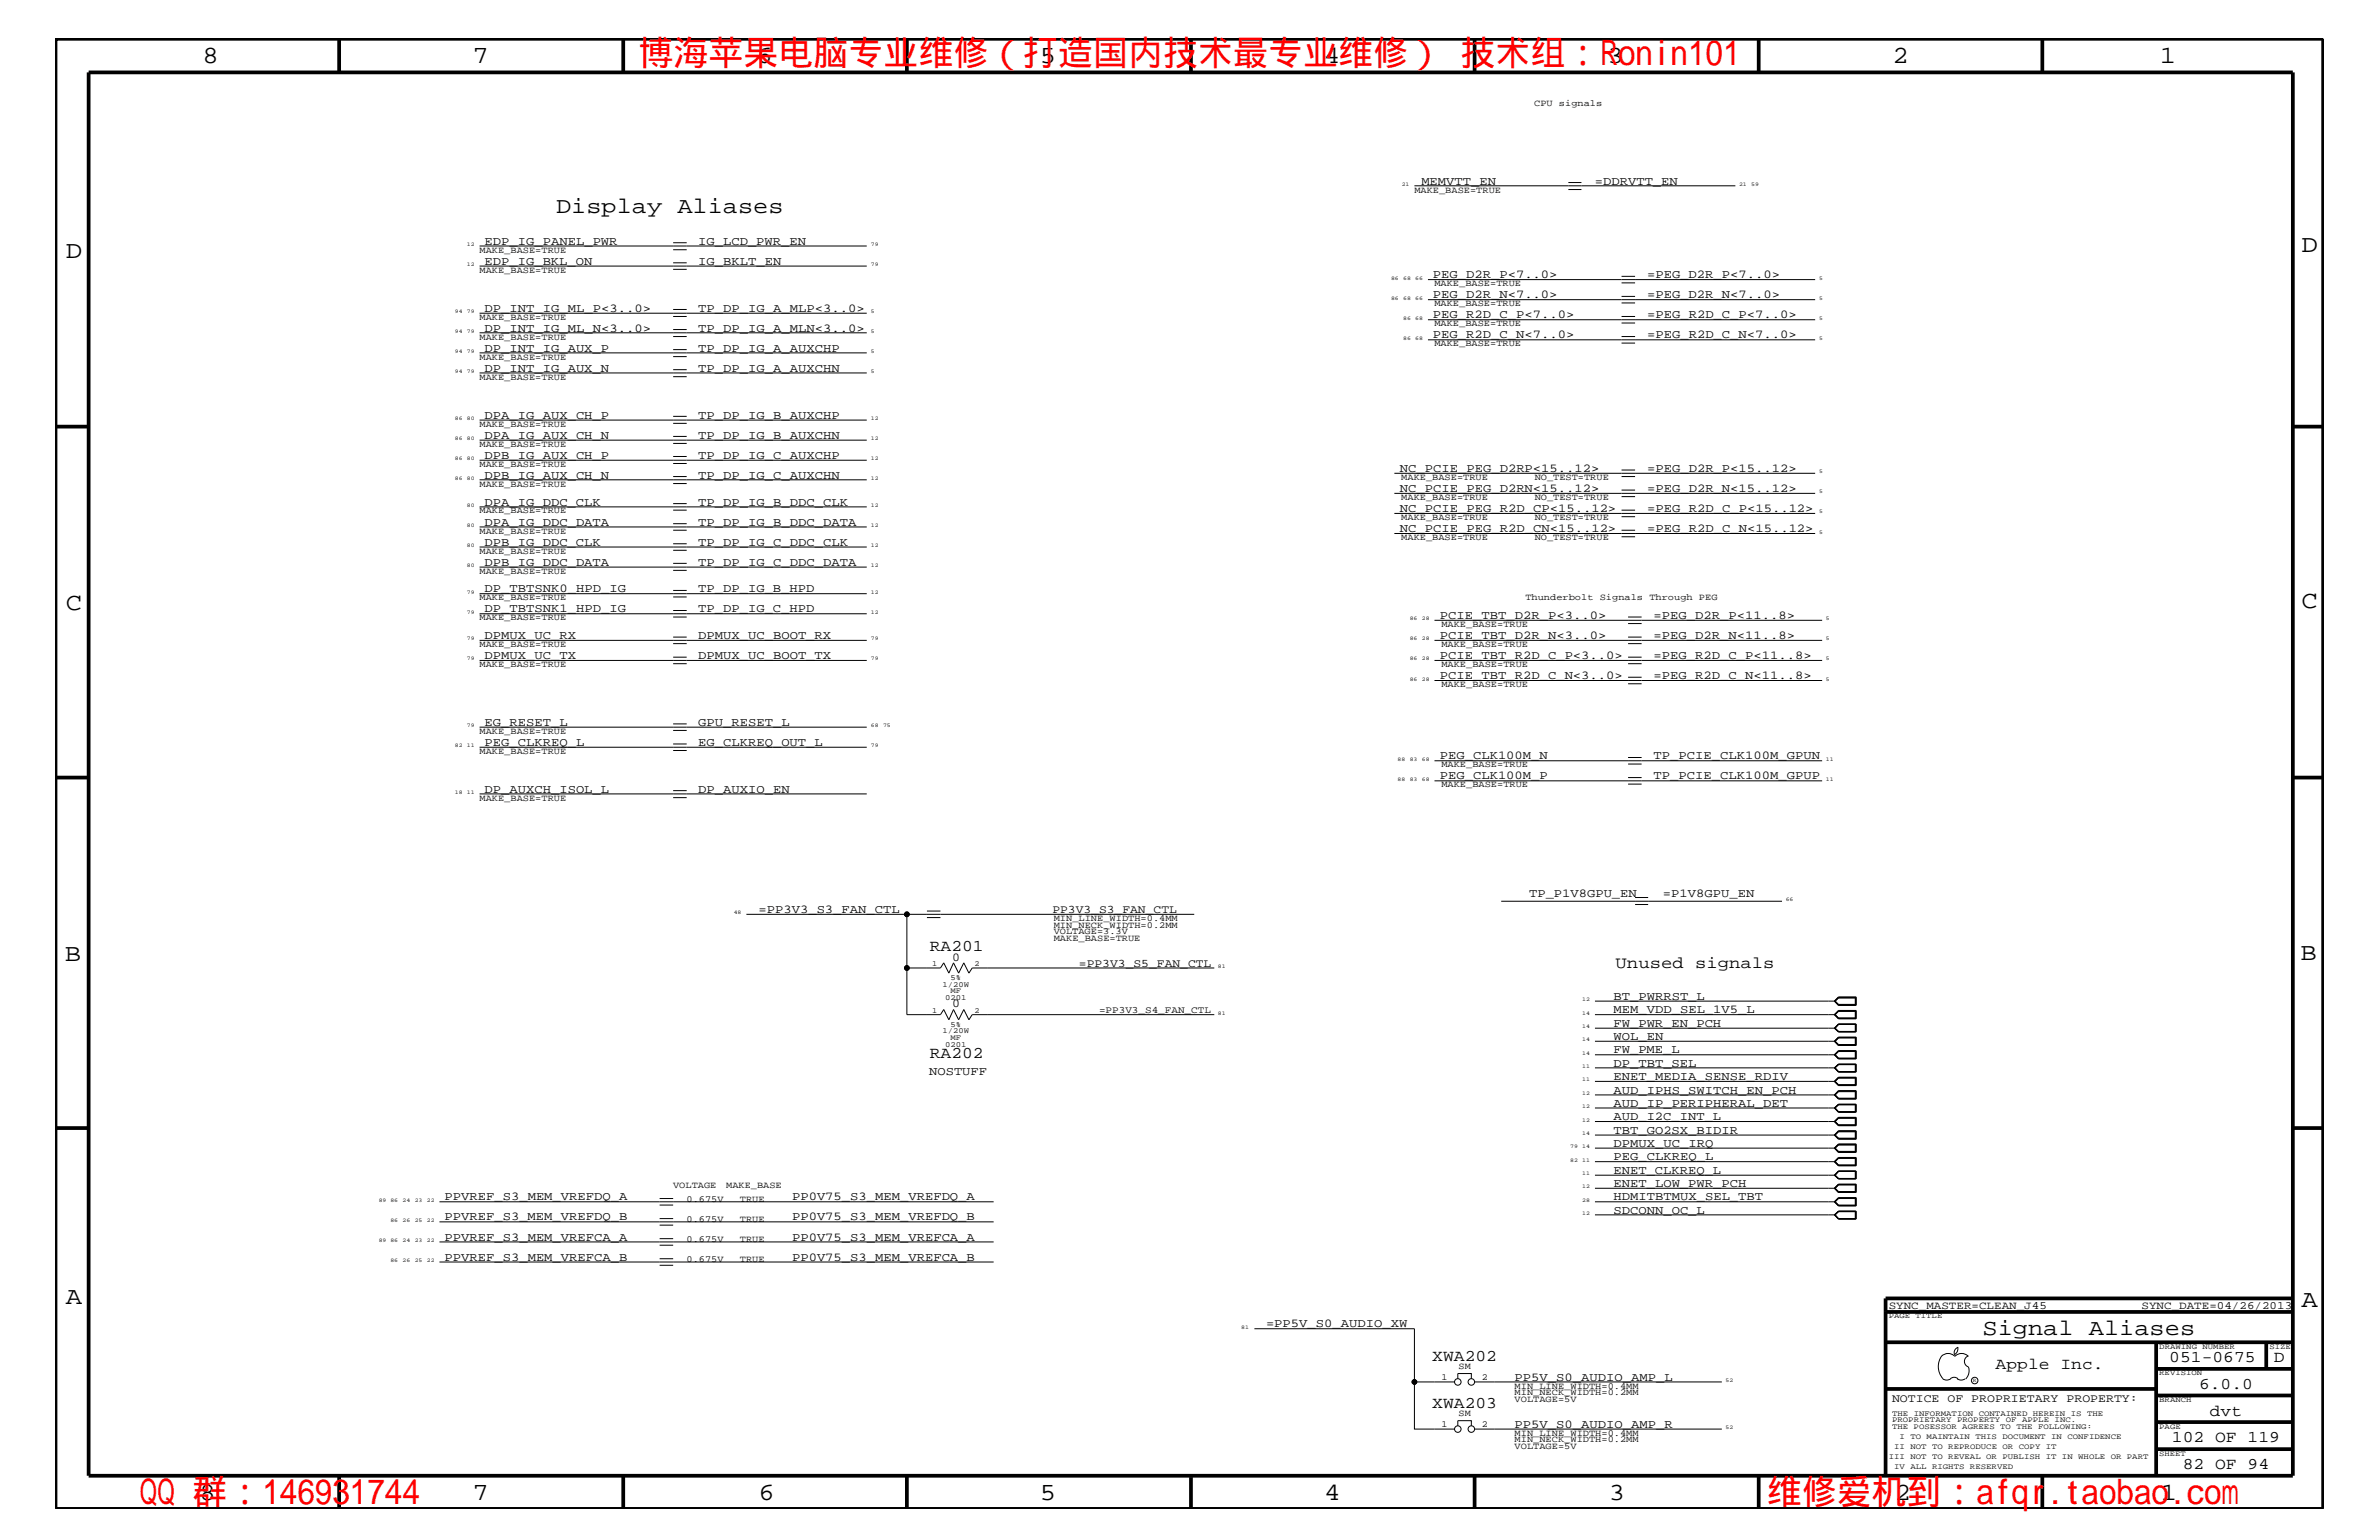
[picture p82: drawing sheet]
<svg xmlns="http://www.w3.org/2000/svg" width="432mm" height="279mm" viewBox="0 0 432 279" stroke-linecap="round" stroke-linejoin="round" font-family="sans-serif">
<defs><g id="words">
<g font-size="6.3" fill="#f00">
<text x="115.9" y="11.9">博海苹果电脑专业维修（打造国内技术最专业维修） 技术组：Ronin101</text>
<text x="25.4" y="272.9">QQ 群：146931744</text>
<text x="320.7" y="272.9">维修爱机到：afqr.taobao.com</text>
</g>
<g font-size="4.5">
<text x="36.7" y="11.5">8</text>
<text x="85.8" y="11.5">7</text>
<text x="137.3" y="11.5">6</text>
<text x="188.7" y="11.5">5</text>
<text x="240.3" y="11.5">4</text>
<text x="291.8" y="11.5">3</text>
<text x="343.5" y="11.5">2</text>
<text x="392" y="11.5">1</text>
<text x="11.9" y="46.8">D</text>
<text x="417.7" y="45.7">D</text>
<text x="11.9" y="110.6">C</text>
<text x="417.7" y="110.3">C</text>
<text x="11.8" y="174.3">B</text>
<text x="417.6" y="174.2">B</text>
<text x="11.9" y="236.7">A</text>
<text x="417.7" y="237.1">A</text>
<text x="36.2" y="272.1">8</text>
<text x="85.8" y="272.1">7</text>
<text x="137.7" y="272.1">6</text>
<text x="188.7" y="272.1">5</text>
<text x="240.4" y="272.1">4</text>
<text x="292" y="272.1">3</text>
<text x="343.9" y="272.1">2</text>
<text x="392.2" y="272.1">1</text>
</g>
<g font-size="4.1">
<text x="100.9" y="38.7">Display Aliases</text>
<text x="359.8" y="242.3">Signal Aliases</text>
</g>
<g font-size="3">
<text x="168.8" y="172.6">RA201</text>
<text x="293.2" y="175.6">Unused signals</text>
<text x="168.8" y="192">RA202</text>
<text x="260" y="247">XWA202</text>
<text x="362.2" y="248.4">Apple Inc.</text>
<text x="393.7" y="247.1">051-0675</text>
<text x="399.2" y="252">6.0.0</text>
<text x="412.7" y="247.1">D</text>
<text x="260" y="255.5">XWA203</text>
<text x="401.1" y="256.8">dvt</text>
<text x="394.2" y="261.6">102 OF 119</text>
<text x="396.2" y="266.6">82 OF 94</text>
</g>
<g font-size="2.2">
<text x="258" y="33.6">MEMVTT_EN</text>
<text x="289.5" y="33.6">=DDRVTT_EN</text>
<text x="88" y="44.4">EDP_IG_PANEL_PWR</text>
<text x="126.7" y="44.4">IG_LCD_PWR_EN</text>
<text x="88" y="48">EDP_IG_BKL_ON</text>
<text x="126.7" y="48">IG_BKLT_EN</text>
<text x="260.1" y="50.5">PEG_D2R_P&lt;7..0&gt;</text>
<text x="299" y="50.5">=PEG_D2R_P&lt;7..0&gt;</text>
<text x="88" y="56.6">DP_INT_IG_ML_P&lt;3..0&gt;</text>
<text x="126.7" y="56.6">TP_DP_IG_A_MLP&lt;3..0&gt;</text>
<text x="260.1" y="57.8">PEG_R2D_C_P&lt;7..0&gt;</text>
<text x="260.1" y="54.1">PEG_D2R_N&lt;7..0&gt;</text>
<text x="299" y="57.8">=PEG_R2D_C_P&lt;7..0&gt;</text>
<text x="299" y="54.1">=PEG_D2R_N&lt;7..0&gt;</text>
<text x="88" y="63.9">DP_INT_IG_AUX_P</text>
<text x="88" y="60.2">DP_INT_IG_ML_N&lt;3..0&gt;</text>
<text x="126.7" y="63.9">TP_DP_IG_A_AUXCHP</text>
<text x="126.7" y="60.2">TP_DP_IG_A_MLN&lt;3..0&gt;</text>
<text x="260.1" y="61.4">PEG_R2D_C_N&lt;7..0&gt;</text>
<text x="299" y="61.4">=PEG_R2D_C_N&lt;7..0&gt;</text>
<text x="88" y="67.5">DP_INT_IG_AUX_N</text>
<text x="126.7" y="67.5">TP_DP_IG_A_AUXCHN</text>
<text x="88" y="76">DPA_IG_AUX_CH_P</text>
<text x="126.7" y="76">TP_DP_IG_B_AUXCHP</text>
<text x="88" y="83.3">DPB_IG_AUX_CH_P</text>
<text x="88" y="79.6">DPA_IG_AUX_CH_N</text>
<text x="126.7" y="83.3">TP_DP_IG_C_AUXCHP</text>
<text x="126.7" y="79.6">TP_DP_IG_B_AUXCHN</text>
<text x="88" y="86.9">DPB_IG_AUX_CH_N</text>
<text x="126.7" y="86.9">TP_DP_IG_C_AUXCHN</text>
<text x="254.1" y="89.3">NC_PCIE_PEG_D2RN&lt;15..12&gt;</text>
<text x="254.1" y="85.6">NC_PCIE_PEG_D2RP&lt;15..12&gt;</text>
<text x="299" y="85.6">=PEG_D2R_P&lt;15..12&gt;</text>
<text x="299" y="89.3">=PEG_D2R_N&lt;15..12&gt;</text>
<text x="88" y="95.4">DPA_IG_DDC_DATA</text>
<text x="88" y="91.7">DPA_IG_DDC_CLK</text>
<text x="126.7" y="91.7">TP_DP_IG_B_DDC_CLK</text>
<text x="126.7" y="95.4">TP_DP_IG_B_DDC_DATA</text>
<text x="254.1" y="92.9">NC_PCIE_PEG_R2D_CP&lt;15..12&gt;</text>
<text x="299" y="92.9">=PEG_R2D_C_P&lt;15..12&gt;</text>
<text x="88" y="99">DPB_IG_DDC_CLK</text>
<text x="126.7" y="99">TP_DP_IG_C_DDC_CLK</text>
<text x="254.1" y="96.5">NC_PCIE_PEG_R2D_CN&lt;15..12&gt;</text>
<text x="299" y="96.5">=PEG_R2D_C_N&lt;15..12&gt;</text>
<text x="88" y="107.5">DP_TBTSNK0_HPD_IG</text>
<text x="88" y="102.6">DPB_IG_DDC_DATA</text>
<text x="126.7" y="102.6">TP_DP_IG_C_DDC_DATA</text>
<text x="126.7" y="107.5">TP_DP_IG_B_HPD</text>
<text x="88" y="111.1">DP_TBTSNK1_HPD_IG</text>
<text x="126.7" y="111.1">TP_DP_IG_C_HPD</text>
<text x="261.4" y="112.3">PCIE_TBT_D2R_P&lt;3..0&gt;</text>
<text x="300.1" y="112.3">=PEG_D2R_P&lt;11..8&gt;</text>
<text x="88" y="115.9">DPMUX_UC_RX</text>
<text x="88" y="119.6">DPMUX_UC_TX</text>
<text x="126.7" y="119.6">DPMUX_UC_BOOT_TX</text>
<text x="126.7" y="115.9">DPMUX_UC_BOOT_RX</text>
<text x="261.4" y="119.6">PCIE_TBT_R2D_C_P&lt;3..0&gt;</text>
<text x="261.4" y="115.9">PCIE_TBT_D2R_N&lt;3..0&gt;</text>
<text x="300.1" y="119.6">=PEG_R2D_C_P&lt;11..8&gt;</text>
<text x="300.1" y="115.9">=PEG_D2R_N&lt;11..8&gt;</text>
<text x="261.4" y="123.2">PCIE_TBT_R2D_C_N&lt;3..0&gt;</text>
<text x="300.1" y="123.2">=PEG_R2D_C_N&lt;11..8&gt;</text>
<text x="88" y="131.7">EG_RESET_L</text>
<text x="126.7" y="131.7">GPU_RESET_L</text>
<text x="88" y="135.3">PEG_CLKREQ_L</text>
<text x="126.7" y="135.3">EG_CLKREQ_OUT_L</text>
<text x="261.4" y="137.8">PEG_CLK100M_N</text>
<text x="300.1" y="137.8">TP_PCIE_CLK100M_GPUN</text>
<text x="88" y="143.9">DP_AUXCH_ISOL_L</text>
<text x="126.7" y="143.9">DP_AUXIO_EN</text>
<text x="261.4" y="141.4">PEG_CLK100M_P</text>
<text x="300.1" y="141.4">TP_PCIE_CLK100M_GPUP</text>
<text x="137.7" y="165.6">=PP3V3_S3_FAN_CTL</text>
<text x="277.5" y="162.7">TP_P1V8GPU_EN</text>
<text x="301.8" y="162.7">=P1V8GPU_EN</text>
<text x="172.8" y="174.3">0</text>
<text x="172.8" y="182.7">0</text>
<text x="292.9" y="183.8">MEM_VDD_SEL_1V5_L</text>
<text x="292.9" y="181.4">BT_PWRRST_L</text>
<text x="292.9" y="186.3">FW_PWR_EN_PCH</text>
<text x="292.9" y="191.1">FW_PME_L</text>
<text x="292.9" y="188.7">WOL_EN</text>
<text x="168.7" y="195">NOSTUFF</text>
<text x="292.9" y="195.9">ENET_MEDIA_SENSE_RDIV</text>
<text x="292.9" y="193.6">DP_TBT_SEL</text>
<text x="292.9" y="200.9">AUD_IP_PERIPHERAL_DET</text>
<text x="292.9" y="203.2">AUD_I2C_INT_L</text>
<text x="292.9" y="198.4">AUD_IPHS_SWITCH_EN_PCH</text>
<text x="292.9" y="208.1">DPMUX_UC_IRQ</text>
<text x="292.9" y="205.7">TBT_GO2SX_BIDIR</text>
<text x="292.9" y="210.5">PEG_CLKREQ_L</text>
<text x="292.9" y="215.3">ENET_LOW_PWR_PCH</text>
<text x="292.9" y="213">ENET_CLKREQ_L</text>
<text x="80.7" y="221.4">PPVREF_S3_MEM_VREFDQ_B</text>
<text x="80.7" y="217.8">PPVREF_S3_MEM_VREFDQ_A</text>
<text x="143.8" y="221.4">PP0V75_S3_MEM_VREFDQ_B</text>
<text x="143.8" y="217.8">PP0V75_S3_MEM_VREFDQ_A</text>
<text x="292.9" y="217.8">HDMITBTMUX_SEL_TBT</text>
<text x="292.9" y="220.2">SDCONN_OC_L</text>
<text x="80.7" y="225.1">PPVREF_S3_MEM_VREFCA_A</text>
<text x="143.8" y="225.1">PP0V75_S3_MEM_VREFCA_A</text>
<text x="80.7" y="228.7">PPVREF_S3_MEM_VREFCA_B</text>
<text x="143.8" y="228.7">PP0V75_S3_MEM_VREFCA_B</text>
<text x="229.8" y="240.8">=PP5V_S0_AUDIO_XW</text>
<text x="274.9" y="250.6">PP5V_S0_AUDIO_AMP_L</text>
<text x="274.9" y="259">PP5V_S0_AUDIO_AMP_R</text>
</g>
<g font-size="2.1">
<text x="191" y="165.6">PP3V3_S3_FAN_CTL</text>
<text x="195.8" y="175.4">=PP3V3_S5_FAN_CTL</text>
<text x="343.4" y="254.4">NOTICE OF PROPRIETARY PROPERTY:</text>
</g>
<g font-size="2">
<text x="342.8" y="237.4">SYNC_MASTER=CLEAN_J45</text>
<text x="388.7" y="237.4">SYNC_DATE=04/26/2013</text>
</g>
<text font-size="1.8" x="199.5" y="183.8">=PP3V3_S4_FAN_CTL</text>
<g font-size="1.7">
<text x="278.5" y="19.2">CPU signals</text>
<text x="256.7" y="35">MAKE_BASE=TRUE</text>
<text x="87" y="45.9">MAKE_BASE=TRUE</text>
<text x="87" y="49.6">MAKE_BASE=TRUE</text>
<text x="260.3" y="51.9">MAKE_BASE=TRUE</text>
<text x="87" y="58">MAKE_BASE=TRUE</text>
<text x="260.3" y="59.2">MAKE_BASE=TRUE</text>
<text x="260.3" y="55.6">MAKE_BASE=TRUE</text>
<text x="87" y="65.3">MAKE_BASE=TRUE</text>
<text x="87" y="61.7">MAKE_BASE=TRUE</text>
<text x="260.3" y="62.9">MAKE_BASE=TRUE</text>
<text x="87" y="68.9">MAKE_BASE=TRUE</text>
<text x="87" y="77.4">MAKE_BASE=TRUE</text>
<text x="87" y="81.1">MAKE_BASE=TRUE</text>
<text x="87" y="84.7">MAKE_BASE=TRUE</text>
<text x="87" y="88.3">MAKE_BASE=TRUE</text>
<text x="254.3" y="87.1">MAKE_BASE=TRUE</text>
<text x="278.6" y="87.1">NO_TEST=TRUE</text>
<text x="87" y="93.2">MAKE_BASE=TRUE</text>
<text x="254.3" y="94.3">MAKE_BASE=TRUE</text>
<text x="254.3" y="90.7">MAKE_BASE=TRUE</text>
<text x="278.6" y="94.3">NO_TEST=TRUE</text>
<text x="278.6" y="90.7">NO_TEST=TRUE</text>
<text x="87" y="96.8">MAKE_BASE=TRUE</text>
<text x="87" y="100.4">MAKE_BASE=TRUE</text>
<text x="254.3" y="98">MAKE_BASE=TRUE</text>
<text x="278.6" y="98">NO_TEST=TRUE</text>
<text x="87" y="104.1">MAKE_BASE=TRUE</text>
<text x="87" y="108.9">MAKE_BASE=TRUE</text>
<text x="87" y="112.6">MAKE_BASE=TRUE</text>
<text x="261.6" y="113.7">MAKE_BASE=TRUE</text>
<text x="276.9" y="108.9">Thunderbolt Signals Through PEG</text>
<text x="87" y="117.4">MAKE_BASE=TRUE</text>
<text x="261.6" y="117.4">MAKE_BASE=TRUE</text>
<text x="87" y="121">MAKE_BASE=TRUE</text>
<text x="261.6" y="124.7">MAKE_BASE=TRUE</text>
<text x="261.6" y="121">MAKE_BASE=TRUE</text>
<text x="87" y="136.8">MAKE_BASE=TRUE</text>
<text x="87" y="133.2">MAKE_BASE=TRUE</text>
<text x="261.6" y="142.9">MAKE_BASE=TRUE</text>
<text x="261.6" y="139.2">MAKE_BASE=TRUE</text>
<text x="87" y="145.3">MAKE_BASE=TRUE</text>
<text x="191.3" y="167.1">MIN_LINE_WIDTH=0.4MM</text>
<text x="191.3" y="168.3">MIN_NECK_WIDTH=0.2MM</text>
<text x="191.3" y="169.5">VOLTAGE=3.3V</text>
<text x="191.3" y="170.7">MAKE_BASE=TRUE</text>
<text x="122.2" y="215.6">VOLTAGE</text>
<text x="131.8" y="215.6">MAKE_BASE</text>
<text x="124.6" y="221.7">0.675V</text>
<text x="124.6" y="218">0.675V</text>
<text x="134.3" y="221.7">TRUE</text>
<text x="134.3" y="218">TRUE</text>
<text x="124.6" y="225.3">0.675V</text>
<text x="134.3" y="225.3">TRUE</text>
<text x="124.6" y="229">0.675V</text>
<text x="134.3" y="229">TRUE</text>
<text x="261.7" y="250.4">1</text>
<text x="264.8" y="248.4">SM</text>
<text x="268.9" y="250.4">2</text>
<text x="274.9" y="252">MIN_LINE_WIDTH=0.4MM</text>
<text x="264.8" y="256.8">SM</text>
<text x="274.9" y="254.4">VOLTAGE=5V</text>
<text x="274.9" y="253.2">MIN_NECK_WIDTH=0.2MM</text>
<text x="261.7" y="258.9">1</text>
<text x="268.9" y="258.9">2</text>
<text x="274.9" y="262.9">VOLTAGE=5V</text>
<text x="274.9" y="260.5">MIN_LINE_WIDTH=0.4MM</text>
<text x="274.9" y="261.6">MIN_NECK_WIDTH=0.2MM</text>
</g>
<g font-size="1.4">
<text x="169.2" y="175.2">1</text>
<text x="171.1" y="179">1/20W</text>
<text x="172.5" y="177.7">5%</text>
<text x="176.9" y="175.2">2</text>
<text x="169.2" y="183.8">1</text>
<text x="171.5" y="181.4">0201</text>
<text x="172.5" y="180.2">MF</text>
<text x="176.9" y="183.8">2</text>
<text x="171.1" y="187.5">1/20W</text>
<text x="171.5" y="189.9">0201</text>
<text x="172.5" y="188.7">MF</text>
<text x="172.5" y="186.3">5%</text>
<text x="342.8" y="239.2">PAGE TITLE</text>
<text x="391.9" y="244.7">DRAWING NUMBER</text>
<text x="411.9" y="244.7">SIZE</text>
<text x="391.9" y="249.5">REVISION</text>
<text x="343.4" y="256.8">THE INFORMATION CONTAINED HEREIN IS THE</text>
<text x="391.9" y="254.4">BRANCH</text>
<text x="343.4" y="258">PROPRIETARY PROPERTY OF APPLE INC.</text>
<text x="343.4" y="259.3">THE POSESSOR AGREES TO THE FOLLOWING:</text>
<text x="343.8" y="262.9">II NOT TO REPRODUCE OR COPY IT</text>
<text x="344.8" y="261.1">I TO MAINTAIN THIS DOCUMENT IN CONFIDENCE</text>
<text x="391.9" y="259.3">PAGE</text>
<text x="342.8" y="264.7">III NOT TO REVEAL OR PUBLISH IT IN WHOLE OR PART</text>
<text x="343.8" y="266.6">IV ALL RIGHTS RESERVED</text>
<text x="391.9" y="264.1">SHEET</text>
</g>
<g font-size="1">
<text x="254.4" y="33.7">21</text>
<text x="315.6" y="33.7">21</text>
<text x="317.8" y="33.7">59</text>
<text x="84.8" y="44.6">12</text>
<text x="158.1" y="44.6">79</text>
<text x="84.7" y="48.3">12</text>
<text x="158.1" y="48.3">79</text>
<text x="252.5" y="50.7">86</text>
<text x="254.7" y="50.7">68</text>
<text x="256.9" y="50.7">66</text>
<text x="330.2" y="50.7">5</text>
<text x="82.5" y="56.8">94</text>
<text x="84.8" y="56.8">79</text>
<text x="158.1" y="56.8">5</text>
<text x="252.5" y="54.4">86</text>
<text x="254.7" y="58">86</text>
<text x="254.7" y="54.4">68</text>
<text x="256.9" y="58">68</text>
<text x="256.9" y="54.4">66</text>
<text x="330.2" y="58">5</text>
<text x="330.2" y="54.4">5</text>
<text x="82.5" y="60.4">94</text>
<text x="82.5" y="64">94</text>
<text x="84.7" y="60.4">79</text>
<text x="84.8" y="64">79</text>
<text x="158.1" y="64">5</text>
<text x="158.1" y="60.4">5</text>
<text x="254.7" y="61.7">86</text>
<text x="256.9" y="61.7">68</text>
<text x="330.2" y="61.7">5</text>
<text x="82.5" y="67.7">94</text>
<text x="84.8" y="67.7">79</text>
<text x="158.1" y="67.7">5</text>
<text x="82.5" y="76.2">86</text>
<text x="84.7" y="76.2">80</text>
<text x="158.1" y="76.2">12</text>
<text x="82.5" y="83.5">86</text>
<text x="82.6" y="79.9">86</text>
<text x="84.7" y="83.5">80</text>
<text x="84.8" y="79.9">80</text>
<text x="158.1" y="83.5">12</text>
<text x="158.1" y="79.9">12</text>
<text x="82.6" y="87.1">86</text>
<text x="84.8" y="87.1">80</text>
<text x="158.1" y="87.1">12</text>
<text x="330.2" y="85.9">5</text>
<text x="330.2" y="89.5">5</text>
<text x="84.7" y="92">80</text>
<text x="84.8" y="95.6">80</text>
<text x="158.1" y="92">12</text>
<text x="158.1" y="95.6">12</text>
<text x="330.2" y="93.2">5</text>
<text x="84.8" y="99.3">80</text>
<text x="158.1" y="99.3">12</text>
<text x="330.2" y="96.8">5</text>
<text x="84.8" y="107.7">79</text>
<text x="84.8" y="102.9">80</text>
<text x="158.1" y="102.9">12</text>
<text x="158.1" y="107.7">12</text>
<text x="84.8" y="111.4">79</text>
<text x="158.1" y="111.4">12</text>
<text x="255.9" y="112.6">86</text>
<text x="258.1" y="112.6">28</text>
<text x="331.4" y="112.6">5</text>
<text x="84.8" y="116.2">79</text>
<text x="84.8" y="119.8">79</text>
<text x="158.1" y="119.8">79</text>
<text x="158.1" y="116.2">79</text>
<text x="255.9" y="119.8">86</text>
<text x="255.9" y="116.2">86</text>
<text x="258.1" y="119.8">28</text>
<text x="258.1" y="116.2">28</text>
<text x="331.4" y="119.8">5</text>
<text x="331.4" y="116.2">5</text>
<text x="255.9" y="123.5">86</text>
<text x="258.1" y="123.5">28</text>
<text x="331.4" y="123.5">5</text>
<text x="84.7" y="131.9">79</text>
<text x="158.1" y="131.9">68</text>
<text x="160.3" y="131.9">75</text>
<text x="82.6" y="135.6">82</text>
<text x="84.8" y="135.6">11</text>
<text x="158.1" y="135.6">79</text>
<text x="253.7" y="141.7">88</text>
<text x="253.7" y="138">88</text>
<text x="255.9" y="141.7">83</text>
<text x="255.9" y="138">83</text>
<text x="258.1" y="141.7">68</text>
<text x="258.1" y="138">68</text>
<text x="331.4" y="141.7">11</text>
<text x="331.4" y="138">11</text>
<text x="82.6" y="144">18</text>
<text x="84.8" y="144">11</text>
<text x="133.2" y="165.9">48</text>
<text x="324.1" y="163.5">66</text>
<text x="221.1" y="175.6">81</text>
<text x="221.1" y="184.1">81</text>
<text x="287.2" y="184.1">14</text>
<text x="287.2" y="181.6">12</text>
<text x="287.2" y="186.5">14</text>
<text x="287.2" y="191.4">14</text>
<text x="287.2" y="188.9">14</text>
<text x="287.2" y="196.2">11</text>
<text x="287.2" y="193.7">11</text>
<text x="287.2" y="201">12</text>
<text x="287.2" y="203.5">12</text>
<text x="287.2" y="198.7">12</text>
<text x="285" y="208.3">79</text>
<text x="287.2" y="208.3">14</text>
<text x="287.2" y="205.9">14</text>
<text x="285" y="210.8">82</text>
<text x="287.2" y="210.8">11</text>
<text x="287.2" y="215.6">12</text>
<text x="287.2" y="213.2">11</text>
<text x="68.7" y="218">89 86</text>
<text x="70.9" y="221.7">86</text>
<text x="73.1" y="218">24</text>
<text x="73.1" y="221.7">26</text>
<text x="75.3" y="218">23</text>
<text x="75.3" y="221.7">25</text>
<text x="77.5" y="218">22</text>
<text x="77.5" y="221.7">22</text>
<text x="287.2" y="218">28</text>
<text x="287.2" y="220.4">12</text>
<text x="68.7" y="225.3">89 86</text>
<text x="73.1" y="225.3">24</text>
<text x="75.3" y="225.3">23</text>
<text x="77.5" y="225.3">22</text>
<text x="70.9" y="229">86</text>
<text x="73.1" y="229">26</text>
<text x="75.3" y="229">25</text>
<text x="77.5" y="229">22</text>
<text x="225.3" y="241.1">81</text>
<text x="313.2" y="250.7">52</text>
<text x="358.1" y="250.7">R</text>
<text x="313.2" y="259.3">52</text>
</g>
</g></defs>
<g fill="none" stroke="#000" stroke-width=".18">
<path d="M256.7 33.7h58.3M284.7 34.4h2.3M284.7 33.1h2.3M87 48.3h70.3M87 44.6h70.3M87 56.8h70.3M122.2 57.4h2.4M122.2 48.9h2.4M122.2 47.7h2.4M122.2 45.3h2.4M122.2 44h2.4M122.2 59.8h2.4"/>
<path d="M122.2 56.1h2.4M259.2 50.7h70.3M259.2 54.4h70.3M259.2 58h70.3M294.3 51.3h2.5M294.3 50.1h2.5M294.3 55h2.5M294.3 53.8h2.5M294.3 58.6h2.5M294.3 57.4h2.5M87 60.4h70.3M87 67.7h70.3"/>
<path d="M87 64h70.3M87 76.2h70.3M87 79.9h70.3M122.2 61.1h2.4M122.2 68.3h2.4M122.2 67.1h2.4M122.2 64.7h2.4M122.2 63.4h2.4M122.2 76.8h2.4M122.2 75.5h2.4M122.2 79.2h2.4M259.2 61.7h70.3"/>
<path d="M294.3 62.2h2.5M294.3 61.1h2.5M87 87.1h70.3M87 83.5h70.3M87 92h70.3M87 95.6h70.3M87 99.2h70.3M122.2 92.6h2.4M122.2 96.2h2.4M122.2 80.4h2.4M122.2 87.7h2.4M122.2 86.5h2.4"/>
<path d="M122.2 84.1h2.4M122.2 82.8h2.4M122.2 91.4h2.4M122.2 95h2.4M122.2 99.8h2.4M122.2 98.7h2.4M253.1 89.5h76.4M253.1 93.2h76.4M253.1 96.8h76.4M253.1 85.9h76.4M294.3 90.1h2.5M294.3 88.9h2.5"/>
<path d="M294.3 93.7h2.5M294.3 92.6h2.5M294.3 97.4h2.5M294.3 96.2h2.5M294.3 86.5h2.5M294.3 85.3h2.5M87 116.2h70.3M87 119.8h70.3M87 102.9h70.3M87 111.4h70.3M87 107.7h70.3M122.2 111.9h2.4"/>
<path d="M122.2 116.8h2.4M122.2 115.6h2.4M122.2 119.2h2.4M122.2 103.5h2.4M122.2 102.2h2.4M122.2 110.8h2.4M122.2 108.3h2.4M122.2 107.1h2.4M260.4 112.5h70.3M260.4 116.2h70.3M260.4 119.8h70.3M295.5 113.1h2.5"/>
<path d="M295.5 111.9h2.5M295.5 116.8h2.5M295.5 115.6h2.5M295.5 119.2h2.5M87 135.6h70.3M87 131.9h70.3M122.2 120.4h2.4M122.2 136.2h2.4M122.2 135h2.4M122.2 132.5h2.4M122.2 131.3h2.4M260.4 123.5h70.3"/>
<path d="M260.4 138h70.3M295.5 120.4h2.5M295.5 124.1h2.5M295.5 122.9h2.5M295.5 138.6h2.5M295.5 137.4h2.5M87 144h70.3M122.2 144.7h2.4M122.2 143.4h2.4M260.4 141.7h70.3M295.5 142.3h2.5M295.5 141.1h2.5"/>
<path d="M135.5 165.9h81.3M164.6 165.9v18.2h6.1l.6-.9 .9 1.8 .9-1.8 .9 1.8 .9-1.8 1 1.8 .6-.9h43.9M164.6 175.6h6.1l.6-.9 .9 1.9 .9-1.9 .9 1.9 .9-1.9 1 1.9 .6-1h43.9M168.2 166.5h2.5M168.2 165.3h2.5M272.5 163.5h50.9M296.8 164.1h2.3M296.8 162.8h2.3M289.5 181.6h43.6M289.5 184.1h43.6M289.5 186.5h43.6M289.5 188.9h43.6"/>
<path d="M289.5 191.4h43.6M289.5 193.7h43.6M289.5 196.2h43.6M289.5 198.7h43.6M332.9 181.6l.8-.7h3.2v1.5h-3.2zM332.9 188.9l.8-.7h3.2v1.5h-3.2zM333 181.6l.7 .7h3.1M333 181.6l.7 .8M333 191.4l.7-.7h3.1v1.3h-3.1zM333 196.2l.7-.7h3.1v1.4h-3.1zM333 186.5l.7 .6M333 186.5l.7 .7"/>
<path d="M333 188.9l.7 .7h3.1M333 188.9l.7 .8M333 193.7l.7 .7M333 193.7l.7 .8M333 181.6l.7-.6h3v1.2h-3l-.6-.6M333 186.5l.7-.6h3v1.2M333 193.7l.7-.6h3v1.3M333 181.6l.7-.6h3.1v1.4M333 188.9l.7-.7h3.1v1.5M333.1 184.1l.6-.6h3v1.2h-3zM333.1 188.9l.6-.6h3v1.2h-3zM333.1 191.4l.6-.6h3v1.2h-3z"/>
<path d="M333.1 196.2l.6-.6h3v1.2h-3zM333.1 198.7l.6-.6h3v1.1h-3zM333.1 186.5l.6 .6M333.1 193.7l.6 .7M333.7 187.1h3.1M333.7 194.4h3.1M333.7 183.3h3.2v1.5h-3.2l-.8-.7zM333.7 190.6h3.2v1.5h-3.2l-.8-.7zM333.7 195.4h3.2v1.6h-3.2l-.8-.8zM333.7 185.8l-.8 .7 .8 .7M333.7 193.1l-.8 .6 .8 .8M333.7 185.8h3.2v1.4h-3.2"/>
<path d="M333.7 193.1h3.2v1.4h-3.2M333.7 197.9h3.2v1.5h-3.2l-.8-.7zM333.7 183.4h3.1v1.4h-3.1l-.7-.7zM333.7 185.8l-.7 .7M333.7 193.1l-.7 .6M333.7 197.9l-.7 .8M336.8 181h-3.1l-.6 .6M336.8 185.9h-3.1l-.6 .6M336.8 193.1h-3.1l-.6 .6M336.8 198h-3.1l-.7 .7M336.8 185.8v1.4M336.8 193.1v1.4"/>
<path d="M336.8 197.9v1.4h-3.1l-.7-.6M79.8 218h100.6M119.7 218.6h2.5M119.7 217.4h2.5M289.5 218h43.6M289.5 201h43.6M289.5 203.5h43.6M289.5 205.9h43.6M289.5 208.3h43.6M289.5 210.8h43.6M289.5 213.2h43.6M289.5 215.6h43.6"/>
<path d="M332.9 208.3l.8-.8h3.2v1.6h-3.2zM332.9 215.6l.8-.8h3.2v1.5h-3.2zM332.9 205.9l.8-.7h3.2v1.5h-3.2zM333 203.5l.7-.7h3.1v1.4h-3.1zM333 210.8l.7-.7h3.1v1.3h-3.1zM333 218l.7-.6h3.1v1.3h-3.1zM333 201l.7 .7M333 201l.7 .8M333 205.9l.7 .6M333 208.3l.7 .7h3.1M333 208.3l.7 .8M333 213.2l.7 .6"/>
<path d="M333 213.2l.7 .7M333 215.6l.7 .7h3.1M333 215.6l.7 .7M333 201l.7-.6h3v1.3M333 213.2l.7-.7h3v1.3M333 208.3l.7-.7h3.1v1.5M333 215.6l.7-.7h3.1v1.4M333.1 203.5l.6-.6h3v1.2h-3zM333.1 205.9l.6-.6h3v1.2M333.1 210.8l.6-.6h3v1.2h-3zM333.1 215.6l.6-.6h3v1.2h-3zM333.1 218l.6-.6h3v1.2h-3z"/>
<path d="M333.1 208.3l.6 .6h3v-1.2h-3l-.7 .6M333.1 201l.6 .7M333.1 205.9l.6 .6M333.1 213.2l.6 .6M333.7 201.7h3.1M333.7 206.5h3.1M333.7 213.8h3.1M333.7 202.7h3.2v1.5h-3.2l-.8-.7zM333.7 210h3.2v1.5h-3.2l-.8-.7zM333.7 217.3h3.2v1.5h-3.2l-.8-.8zM333.7 200.3l-.8 .7 .8 .8M333.7 212.5l-.8 .7 .8 .7"/>
<path d="M333.7 219.7l-.8 .7 .8 .8M333.7 200.3h3.2v1.5h-3.2M333.7 212.5h3.2v1.4h-3.2M333.7 219.7h3.2v1.5h-3.2M333.7 200.3l-.7 .7M333.7 205.2l-.7 .7M333.7 212.5l-.7 .7M333.7 219.7l-.7 .7M336.8 200.4h-3.1l-.6 .6M336.8 205.3h-3.1l-.7 .6M336.8 207.7h-3.1l-.6 .6M336.8 212.5h-3.1l-.6 .7"/>
<path d="M336.8 219.8h-3.1l-.6 .6M336.8 200.3v1.5M336.8 205.2v1.4h-3.1l-.7-.7M336.8 212.5v1.4M336.8 219.7v1.5M79.8 221.7h100.6M79.8 229h100.6M79.8 225.3h100.6M119.7 222.3h2.5M119.7 221.1h2.5M119.7 229.6h2.5M119.7 228.4h2.5"/>
<path d="M119.7 225.9h2.5M119.7 224.7h2.5M289.5 220.4h43.6M333 220.4l.7 .7M333 220.4l.7 .8M333 220.4l.7-.6h3v1.3M333.1 220.4l.6 .7M333.7 221.1h3.1M227.7 241.1h29v18.2h7.3M256.7 250.7h7.3M264.6 250.1v-.9h2.5v.9M264.6 258.7v-.9h2.5v.9"/>
<path d="M267.6 250.7h44.9M267.6 259.3h44.9M352.4 246.1a1.69 1.69 0 0 1 2.4 0M352.4 246a3.3 3.3 0 0 0 .3 4.1M352.6 250.2l.7 .2 .7-.2M354 250.2l.7-.3 .7 .3M354.8 246.1a1.69 1.69 0 0 1 2.5 0M355.3 250.2l.7 .2 .7-.2M355.3 244.4l.1 .3a1.18 1.18 0 0 1-.6 1M355.4 244.4a.99 .99 0 0 0-.6 1.4M357.2 246a1.04 1.04 0 0 0-.6 1 1.04 1.04 0 0 0 .6 1M357.3 248l.1 .7a2.11 2.11 0 0 1-.6 1.5"/>
<circle cx="164.6" cy="165.9" r=".42"/>
<circle cx="164.6" cy="175.6" r=".42"/>
<circle cx="256.7" cy="250.7" r=".42"/>
<circle cx="264.6" cy="259.3" r=".59"/>
<circle cx="264.6" cy="250.7" r=".59"/>
<circle cx="267.1" cy="259.3" r=".59"/>
<circle cx="267.1" cy="250.7" r=".59"/>
<circle cx="358.4" cy="250.5" r=".59"/>
</g>
<g fill="none" stroke="#000" stroke-width=".68" stroke-linecap="butt">
<path d="M10.1 7h411.6v266.8h-411.6zM16.1 13.1h400.1v254.6h-400.1zM61.6 7v6.1M113.1 7v6.1M164.6 7v6.1M216.2 7v6.1M267.6 7v6.1M319.2 7v6.1M370.7 7v6.1M10.1 77.4h6M416.2 77.4h5.5M10.1 141.1h6"/>
<path d="M416.2 141.1h5.5M10.1 204.7h6M416.2 204.7h5.5M342.2 238h74M416.2 235.6h-74v32.1M342.2 252h49.2M342.2 243.5h74M391.4 248.4h24.8M391.4 243.5v24.2M391.4 258h24.8M391.4 253.2h24.8M411.3 243.5v4.9"/>
<path d="M61.6 267.7v6.1M113.1 267.7v6.1M164.6 267.7v6.1M216.2 268v5.8M267.6 267.7v6.1M319.2 267.7v6.1M370.7 267.7v6.1M391.4 262.9h24.8"/>
</g>
<g fill="#000">
<circle cx="164.6" cy="165.9" r=".42"/>
<circle cx="164.6" cy="175.6" r=".42"/>
<circle cx="256.7" cy="250.7" r=".42"/>
</g>
<use href="#words"/>
</svg>
